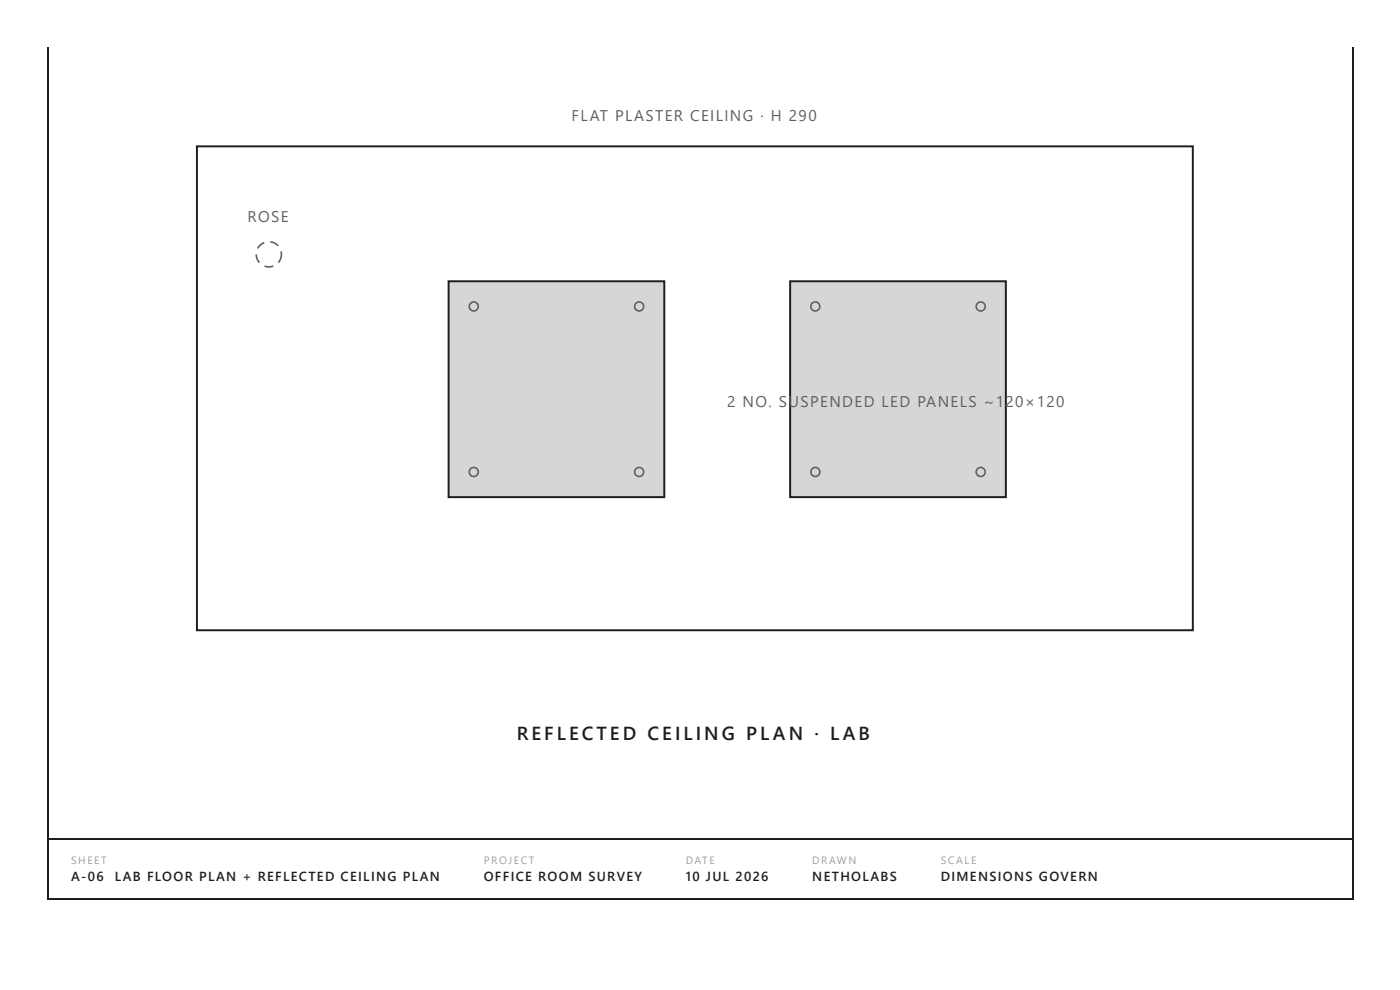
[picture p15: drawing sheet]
<svg xmlns="http://www.w3.org/2000/svg" width="297mm" height="210mm" viewBox="0 0 297 210" stroke-linecap="round" stroke-linejoin="round" font-family="sans-serif">
<defs><g id="words">
<text font-size="4" fill="#1c1f22" x="109.6" y="156.9">REFLECTED CEILING PL AN · L AB</text>
<g font-size="3.3" fill="#5a6066">
<text x="121.3" y="25.7">FLAT PLASTER CEILING · H 290</text>
<text x="52.5" y="47">ROSE</text>
<text x="154.3" y="86.3">2 NO. SUSPENDED LED PANELS ~120×120</text>
</g>
<g font-size="2.8" fill="#1c1f22">
<text x="15.1" y="186.8">A-06</text>
<text x="24.3" y="186.8">LAB FLOOR PLAN + REFLECTED CEILING PLAN</text>
<text x="102.6" y="186.8">OFFICE ROOM SURVEY</text>
<text x="145.5" y="186.8">10 JUL 2026</text>
<text x="172.3" y="186.8">NETHOLABS</text>
<text x="199.6" y="186.8">DIMENSIONS GOVERN</text>
</g>
<g font-size="2.2" fill="#9aa0a5">
<text x="15.1" y="183.1">SHEET</text>
<text x="102.6" y="183.1">PROJECT</text>
<text x="145.5" y="183.1">DATE</text>
<text x="172.3" y="183.1">DRAWN</text>
<text x="199.6" y="183.1">SCALE</text>
</g>
</g></defs>
<path d="M10.2 10.1v180.7M286.9 10.1v180.7M10.3 177.9h276.5M10.1 190.6h277" fill="none" stroke="#1c1f22" stroke-width=".26"/>
<path d="M41.8 31h211.3v102.6h-211.3z" fill="none" stroke="#1c1f22" stroke-width=".42"/>
<path d="M95.2 59.6h45.7v45.8h-45.7z" fill="#54809f"/>
<path d="M95.2 59.6h45.7v45.8h-45.7z" fill="none" stroke="#1c1f22" stroke-width=".42"/>
<g fill="none" stroke="#5a6066" stroke-width=".34">
<circle cx="100.5" cy="65" r=".95"/>
<circle cx="135.6" cy="65" r=".95"/>
<circle cx="100.5" cy="100.1" r=".95"/>
<circle cx="135.6" cy="100.1" r=".95"/>
</g>
<path d="M167.6 59.6h45.8v45.8h-45.8z" fill="#54809f"/>
<path d="M167.6 59.6h45.8v45.8h-45.8z" fill="none" stroke="#1c1f22" stroke-width=".42"/>
<g fill="none" stroke="#5a6066" stroke-width=".34">
<circle cx="173" cy="65" r=".95"/>
<circle cx="208.1" cy="65" r=".95"/>
<circle cx="173" cy="100.1" r=".95"/>
<circle cx="208.1" cy="100.1" r=".95"/>
</g>
<path d="M56.2 56.3l.8 .1 .9-.2 .1 .4a2.84 2.84 0 0 1-2 0zM54.2 53.9h.3l.1 .7 .6 1-.3 .2-.6-1.1zM55 51.9l1-.6 .1 .3-.6 .3-.7 .9-.3-.2zM57.4 51.1l.8 .2 .9 .7-.2 .2-.9-.6-.7-.2zM59.5 53.3l.3-.1a2.82 2.82 0 0 1-.6 2.6l-.3-.2a2.48 2.48 0 0 0 .6-2.3z" fill="#5a6066"/>
<use href="#words"/>
</svg>
